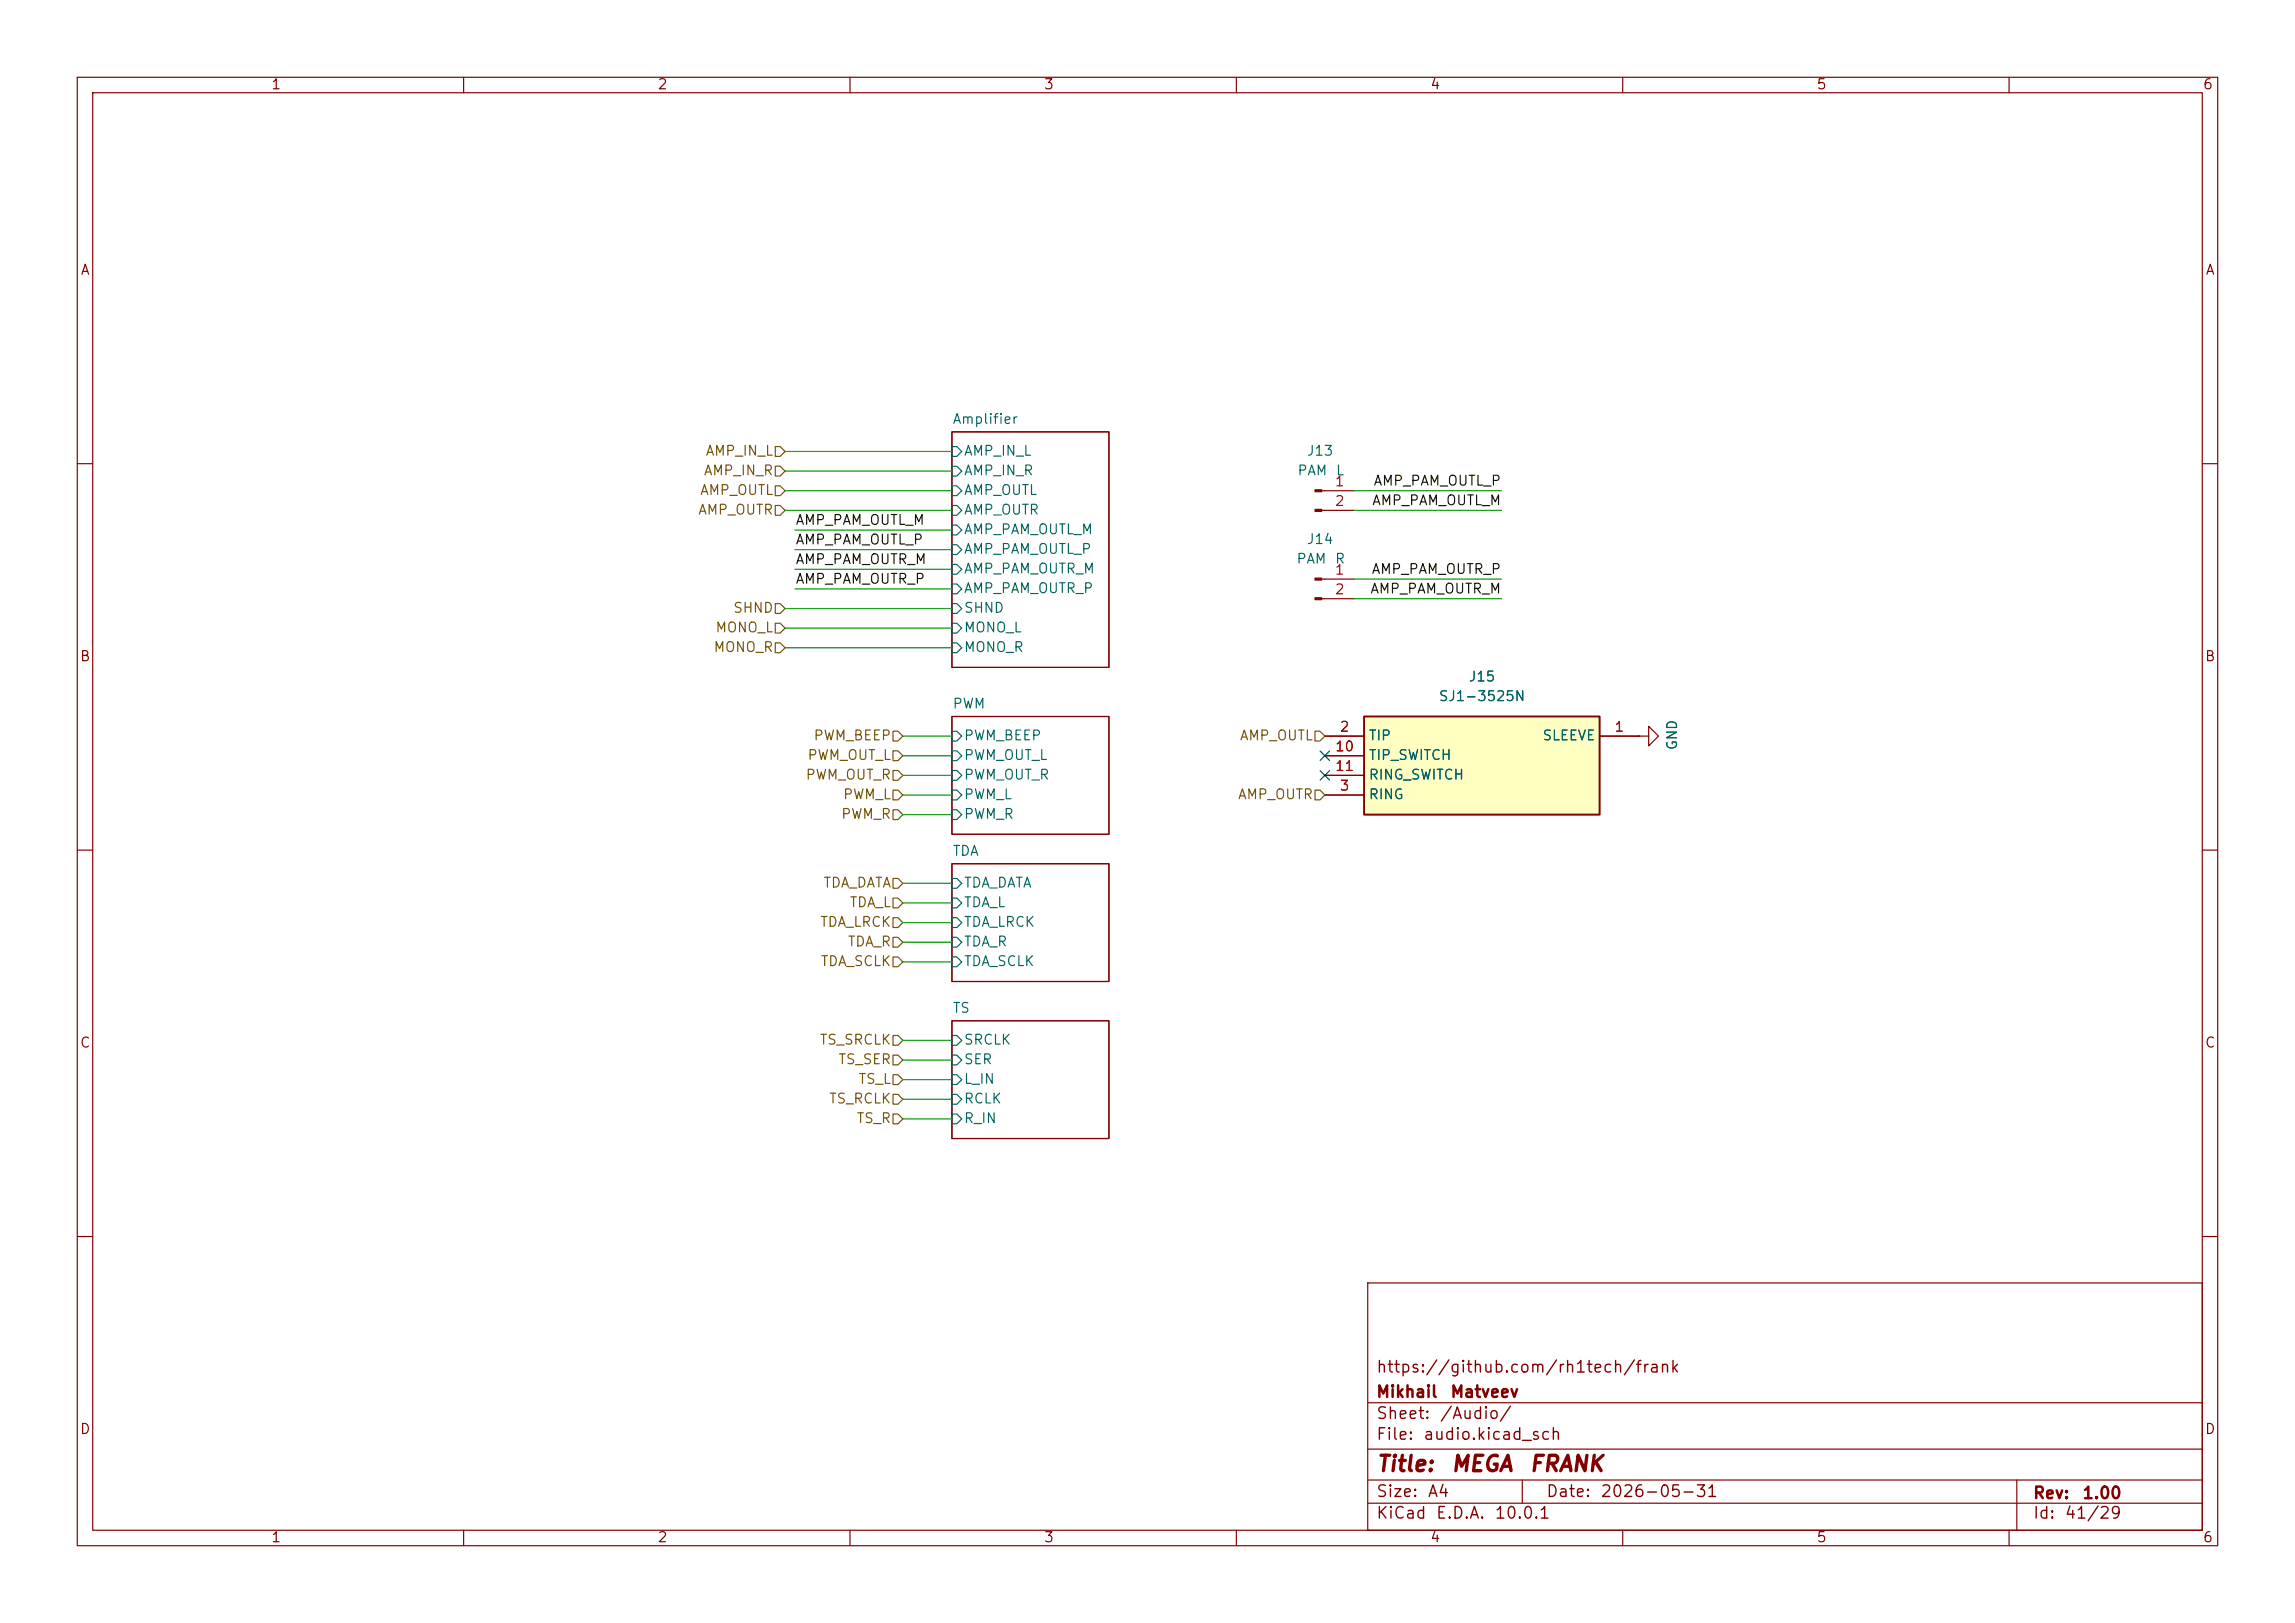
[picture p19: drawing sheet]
(kicad_sch
 (version 20260306)
 (generator "eeschema")
 (generator_version "10.0")
 (paper "A4")
 (title_block
  (title "${NAME}")
  (date "${DATE}")
  (rev "${VERSION}")
  (company "Mikhail Matveev")
  (comment 1 "https://github.com/rh1tech/frank"))
 (lib_symbols
  (symbol "FRANK:Conn_01x02_Pin"
   (pin_names
    (offset 1.016) (hide yes)) (exclude_from_sim no) (in_bom yes) (on_board yes)
   (in_pos_files yes)
   (duplicate_pin_numbers_are_jumpers no)
   (property "Reference" "J" (at 0 2.54 0) (show_name no) (do_not_autoplace no) (effects (font (size 1.27 1.27))))
   (property "Value" "Conn_01x02_Pin" (at 0 -5.08 0) (show_name no) (do_not_autoplace no) (effects (font (size 1.27 1.27))))
   (property "Footprint" "" (at 0 0 0) (show_name no) (do_not_autoplace no) (hide yes) (effects (font (size 1.27 1.27))))
   (property "Datasheet" "" (at 0 0 0) (show_name no) (do_not_autoplace no) (hide yes) (effects (font (size 1.27 1.27))))
   (property "Description" "Generic connector, single row, 01x02, script generated" (at 0 0 0) (show_name no) (do_not_autoplace no) (hide yes) (effects (font (size 1.27 1.27))))
   (property "ki_locked" "" (at 0 0 0) (show_name no) (do_not_autoplace no) (effects (font (size 1.27 1.27))))
   (symbol "Conn_01x02_Pin_1_1"
    (rectangle (start 0.8636 0.127) (end 0 -0.127) (stroke (width 0.1524) (type default)) (fill (type outline)))
    (rectangle (start 0.8636 -2.413) (end 0 -2.667) (stroke (width 0.1524) (type default)) (fill (type outline)))
    (polyline (pts (xy 1.27 0) (xy 0.8636 0)) (stroke (width 0.1524) (type default)) (fill (type none)))
    (polyline (pts (xy 1.27 -2.54) (xy 0.8636 -2.54)) (stroke (width 0.1524) (type default)) (fill (type none)))
    (pin passive line (at 5.08 0 180) (length 3.81) (name "Pin_1" (effects (font (size 1.27 1.27)))) (number "1" (effects (font (size 1.27 1.27)))))
    (pin passive line (at 5.08 -2.54 180) (length 3.81) (name "Pin_2" (effects (font (size 1.27 1.27)))) (number "2" (effects (font (size 1.27 1.27))))))
   (embedded_fonts no))
  (symbol "FRANK:GND"
   (power global)
   (pin_numbers (hide yes))
   (pin_names
    (offset 0) (hide yes)) (exclude_from_sim no) (in_bom yes) (on_board yes)
   (in_pos_files yes)
   (duplicate_pin_numbers_are_jumpers no)
   (property "Reference" "#PWR" (at 0 -6.35 0) (show_name no) (do_not_autoplace no) (hide yes) (effects (font (size 1.27 1.27))))
   (property "Value" "GND" (at 0 -3.81 0) (show_name no) (do_not_autoplace no) (effects (font (size 1.27 1.27))))
   (property "Footprint" "" (at 0 0 0) (show_name no) (do_not_autoplace no) (hide yes) (effects (font (size 1.27 1.27))))
   (property "Datasheet" "" (at 0 0 0) (show_name no) (do_not_autoplace no) (hide yes) (effects (font (size 1.27 1.27))))
   (property "Description" "Power symbol creates a global label with name \"GND\" , ground" (at 0 0 0) (show_name no) (do_not_autoplace no) (hide yes) (effects (font (size 1.27 1.27))))
   (symbol "GND_0_1"
    (polyline (pts (xy 0 0) (xy 0 -1.27) (xy 1.27 -1.27) (xy 0 -2.54) (xy -1.27 -1.27) (xy 0 -1.27)) (stroke (width 0) (type default)) (fill (type none))))
   (symbol "GND_1_1"
    (pin power_in line (at 0 0 270) (length 0) (name "" (effects (font (size 1.27 1.27)))) (number "1" (effects (font (size 1.27 1.27))))))
   (embedded_fonts no))
  (symbol "FRANK:SJ1-3525N" (exclude_from_sim no) (in_bom yes) (on_board yes)
   (in_pos_files yes)
   (duplicate_pin_numbers_are_jumpers no)
   (property "Reference" "J19" (at 20.32 7.62 0) (show_name no) (do_not_autoplace no) (effects (font (size 1.27 1.27))))
   (property "Value" "SJ1-3525N" (at 20.32 5.08 0) (show_name no) (do_not_autoplace no) (effects (font (size 1.27 1.27))))
   (property "Footprint" "FRANK:AudioJack_3.5mm_SJ1-3525N" (at 36.83 -94.92 0) (show_name no) (do_not_autoplace no) (hide yes) (effects (font (size 1.27 1.27)) (justify left top)))
   (property "Datasheet" "https://www.sameskydevices.com/product/resource/sj1-352xn.pdf" (at 36.83 -194.92 0) (show_name no) (do_not_autoplace no) (hide yes) (effects (font (size 1.27 1.27)) (justify left top)))
   (property "Description" "3.5 mm, Stereo, Right Angle, Through Hole, 3 Conductors, 2 Internal Switches, Audio Jack Connector" (at 0 0 0) (show_name no) (do_not_autoplace no) (hide yes) (effects (font (size 1.27 1.27))))
   (property "Height" "" (at 36.83 -394.92 0) (show_name no) (do_not_autoplace no) (hide yes) (effects (font (size 1.27 1.27)) (justify left top)))
   (property "Mouser Part Number" "490-SJ1-3525N" (at 36.83 -494.92 0) (show_name no) (do_not_autoplace no) (hide yes) (effects (font (size 1.27 1.27)) (justify left top)))
   (property "Mouser Price/Stock" "https://www.mouser.co.uk/ProductDetail/CUI-Devices/SJ1-3525N?qs=WyjlAZoYn505QPmBO3I74g%3D%3D" (at 36.83 -594.92 0) (show_name no) (do_not_autoplace no) (hide yes) (effects (font (size 1.27 1.27)) (justify left top)))
   (property "Manufacturer_Name" "Same Sky" (at 36.83 -694.92 0) (show_name no) (do_not_autoplace no) (hide yes) (effects (font (size 1.27 1.27)) (justify left top)))
   (property "Manufacturer_Part_Number" "SJ1-3525N" (at 36.83 -794.92 0) (show_name no) (do_not_autoplace no) (hide yes) (effects (font (size 1.27 1.27)) (justify left top)))
   (property "Sim.Device" "" (at 0 0 0) (show_name no) (do_not_autoplace no) (hide yes) (effects (font (size 1.27 1.27))))
   (symbol "SJ1-3525N_1_1"
    (rectangle (start 5.08 2.54) (end 35.56 -10.16) (stroke (width 0.254) (type default)) (fill (type background)))
    (pin passive line (at 40.64 0 180) (length 5.08) (name "SLEEVE" (effects (font (size 1.27 1.27)))) (number "1" (effects (font (size 1.27 1.27)))))
    (pin passive line (at 0 0 0) (length 5.08) (name "TIP" (effects (font (size 1.27 1.27)))) (number "2" (effects (font (size 1.27 1.27)))))
    (pin passive line (at 0 -7.62 0) (length 5.08) (name "RING" (effects (font (size 1.27 1.27)))) (number "3" (effects (font (size 1.27 1.27)))))
    (pin passive line (at 0 -2.54 0) (length 5.08) (name "TIP_SWITCH" (effects (font (size 1.27 1.27)))) (number "10" (effects (font (size 1.27 1.27)))))
    (pin passive line (at 0 -5.08 0) (length 5.08) (name "RING_SWITCH" (effects (font (size 1.27 1.27)))) (number "11" (effects (font (size 1.27 1.27))))))
   (embedded_fonts no)))
 (no_connect
  (at 171.45 97.79))
 (no_connect
  (at 171.45 100.33))
 (wire
  (pts (xy 116.84 142.24) (xy 123.19 142.24))
  (stroke (width 0) (type default)))
 (wire
  (pts (xy 116.84 121.92) (xy 123.19 121.92))
  (stroke (width 0) (type default)))
 (wire
  (pts (xy 175.26 74.93) (xy 194.31 74.93))
  (stroke (width 0) (type default)))
 (wire
  (pts (xy 101.6 66.04) (xy 123.19 66.04))
  (stroke (width 0) (type default)))
 (wire
  (pts (xy 102.87 71.12) (xy 123.19 71.12))
  (stroke (width 0) (type default)))
 (wire
  (pts (xy 101.6 63.5) (xy 123.19 63.5))
  (stroke (width 0) (type default)))
 (wire
  (pts (xy 102.87 73.66) (xy 123.19 73.66))
  (stroke (width 0) (type default)))
 (wire
  (pts (xy 116.84 95.25) (xy 123.19 95.25))
  (stroke (width 0) (type default)))
 (wire
  (pts (xy 116.84 139.7) (xy 123.19 139.7))
  (stroke (width 0) (type default)))
 (wire
  (pts (xy 102.87 68.58) (xy 123.19 68.58))
  (stroke (width 0) (type default)))
 (wire
  (pts (xy 116.84 119.38) (xy 123.19 119.38))
  (stroke (width 0) (type default)))
 (wire
  (pts (xy 175.26 63.5) (xy 194.31 63.5))
  (stroke (width 0) (type default)))
 (wire
  (pts (xy 116.84 105.41) (xy 123.19 105.41))
  (stroke (width 0) (type default)))
 (wire
  (pts (xy 116.84 116.84) (xy 123.19 116.84))
  (stroke (width 0) (type default)))
 (wire
  (pts (xy 175.26 66.04) (xy 194.31 66.04))
  (stroke (width 0) (type default)))
 (wire
  (pts (xy 116.84 124.46) (xy 123.19 124.46))
  (stroke (width 0) (type default)))
 (wire
  (pts (xy 116.84 114.3) (xy 123.19 114.3))
  (stroke (width 0) (type default)))
 (wire
  (pts (xy 116.84 137.16) (xy 123.19 137.16))
  (stroke (width 0) (type default)))
 (wire
  (pts (xy 116.84 100.33) (xy 123.19 100.33))
  (stroke (width 0) (type default)))
 (wire
  (pts (xy 101.6 60.96) (xy 123.19 60.96))
  (stroke (width 0) (type default)))
 (wire
  (pts (xy 101.6 58.42) (xy 123.19 58.42))
  (stroke (width 0) (type default)))
 (wire
  (pts (xy 101.6 78.74) (xy 123.19 78.74))
  (stroke (width 0) (type default)))
 (wire
  (pts (xy 116.84 134.62) (xy 123.19 134.62))
  (stroke (width 0) (type default)))
 (wire
  (pts (xy 101.6 81.28) (xy 123.19 81.28))
  (stroke (width 0) (type default)))
 (wire
  (pts (xy 101.6 83.82) (xy 123.19 83.82))
  (stroke (width 0) (type default)))
 (wire
  (pts (xy 116.84 102.87) (xy 123.19 102.87))
  (stroke (width 0) (type default)))
 (wire
  (pts (xy 116.84 97.79) (xy 123.19 97.79))
  (stroke (width 0) (type default)))
 (wire
  (pts (xy 175.26 77.47) (xy 194.31 77.47))
  (stroke (width 0) (type default)))
 (wire
  (pts (xy 116.84 144.78) (xy 123.19 144.78))
  (stroke (width 0) (type default)))
 (wire
  (pts (xy 102.87 76.2) (xy 123.19 76.2))
  (stroke (width 0) (type default)))
 (label "AMP_PAM_OUTL_M"
  (at 102.87 68.58 0)
  (effects (font (size 1.27 1.27)) (justify left bottom)))
 (label "AMP_PAM_OUTL_M"
  (at 194.31 66.04 180)
  (effects (font (size 1.27 1.27)) (justify right bottom)))
 (label "AMP_PAM_OUTR_P"
  (at 102.87 76.2 0)
  (effects (font (size 1.27 1.27)) (justify left bottom)))
 (label "AMP_PAM_OUTR_M"
  (at 102.87 73.66 0)
  (effects (font (size 1.27 1.27)) (justify left bottom)))
 (label "AMP_PAM_OUTR_M"
  (at 194.31 77.47 180)
  (effects (font (size 1.27 1.27)) (justify right bottom)))
 (label "AMP_PAM_OUTL_P"
  (at 194.31 63.5 180)
  (effects (font (size 1.27 1.27)) (justify right bottom)))
 (label "AMP_PAM_OUTR_P"
  (at 194.31 74.93 180)
  (effects (font (size 1.27 1.27)) (justify right bottom)))
 (label "AMP_PAM_OUTL_P"
  (at 102.87 71.12 0)
  (effects (font (size 1.27 1.27)) (justify left bottom)))
 (hierarchical_label "PWM_OUT_R"
  (shape input)
  (at 116.84 100.33 180)
  (effects (font (size 1.27 1.27)) (justify right)))
 (hierarchical_label "TDA_SCLK"
  (shape input)
  (at 116.84 124.46 180)
  (effects (font (size 1.27 1.27)) (justify right)))
 (hierarchical_label "TDA_L"
  (shape input)
  (at 116.84 116.84 180)
  (effects (font (size 1.27 1.27)) (justify right)))
 (hierarchical_label "TDA_DATA"
  (shape input)
  (at 116.84 114.3 180)
  (effects (font (size 1.27 1.27)) (justify right)))
 (hierarchical_label "TDA_LRCK"
  (shape input)
  (at 116.84 119.38 180)
  (effects (font (size 1.27 1.27)) (justify right)))
 (hierarchical_label "PWM_OUT_L"
  (shape input)
  (at 116.84 97.79 180)
  (effects (font (size 1.27 1.27)) (justify right)))
 (hierarchical_label "PWM_R"
  (shape input)
  (at 116.84 105.41 180)
  (effects (font (size 1.27 1.27)) (justify right)))
 (hierarchical_label "AMP_IN_R"
  (shape input)
  (at 101.6 60.96 180)
  (effects (font (size 1.27 1.27)) (justify right)))
 (hierarchical_label "TS_R"
  (shape input)
  (at 116.84 144.78 180)
  (effects (font (size 1.27 1.27)) (justify right)))
 (hierarchical_label "AMP_OUTL"
  (shape input)
  (at 101.6 63.5 180)
  (effects (font (size 1.27 1.27)) (justify right)))
 (hierarchical_label "AMP_IN_L"
  (shape input)
  (at 101.6 58.42 180)
  (effects (font (size 1.27 1.27)) (justify right)))
 (hierarchical_label "MONO_L"
  (shape input)
  (at 101.6 81.28 180)
  (effects (font (size 1.27 1.27)) (justify right)))
 (hierarchical_label "PWM_BEEP"
  (shape input)
  (at 116.84 95.25 180)
  (effects (font (size 1.27 1.27)) (justify right)))
 (hierarchical_label "SHND"
  (shape input)
  (at 101.6 78.74 180)
  (effects (font (size 1.27 1.27)) (justify right)))
 (hierarchical_label "AMP_OUTR"
  (shape input)
  (at 171.45 102.87 180)
  (effects (font (size 1.27 1.27)) (justify right)))
 (hierarchical_label "AMP_OUTR"
  (shape input)
  (at 101.6 66.04 180)
  (effects (font (size 1.27 1.27)) (justify right)))
 (hierarchical_label "TS_SRCLK"
  (shape input)
  (at 116.84 134.62 180)
  (effects (font (size 1.27 1.27)) (justify right)))
 (hierarchical_label "MONO_R"
  (shape input)
  (at 101.6 83.82 180)
  (effects (font (size 1.27 1.27)) (justify right)))
 (hierarchical_label "AMP_OUTL"
  (shape input)
  (at 171.45 95.25 180)
  (effects (font (size 1.27 1.27)) (justify right)))
 (hierarchical_label "TS_SER"
  (shape input)
  (at 116.84 137.16 180)
  (effects (font (size 1.27 1.27)) (justify right)))
 (hierarchical_label "TDA_R"
  (shape input)
  (at 116.84 121.92 180)
  (effects (font (size 1.27 1.27)) (justify right)))
 (hierarchical_label "TS_L"
  (shape input)
  (at 116.84 139.7 180)
  (effects (font (size 1.27 1.27)) (justify right)))
 (hierarchical_label "TS_RCLK"
  (shape input)
  (at 116.84 142.24 180)
  (effects (font (size 1.27 1.27)) (justify right)))
 (hierarchical_label "PWM_L"
  (shape input)
  (at 116.84 102.87 180)
  (effects (font (size 1.27 1.27)) (justify right)))
 (symbol
  (lib_id "FRANK:GND")
  (at 212.09 95.25 90)
  (unit 1)
  (body_style 1)
  (exclude_from_sim no)
  (in_bom yes)
  (on_board yes)
  (in_pos_files yes)
  (dnp no)
  (property "Reference" "#PWR0144" (at 218.44 95.25 0) (hide yes) (show_name no) (do_not_autoplace no) (effects (font (size 1.27 1.27))))
  (property "Value" "GND" (at 216.4842 95.123 0) (show_name no) (do_not_autoplace no) (effects (font (size 1.27 1.27))))
  (property "Footprint" "" (at 212.09 95.25 0) (hide yes) (show_name no) (do_not_autoplace no) (effects (font (size 1.27 1.27))))
  (property "Datasheet" "" (at 212.09 95.25 0) (hide yes) (show_name no) (do_not_autoplace no) (effects (font (size 1.27 1.27))))
  (property "Description" "Power symbol creates a global label with name \"GND\" , ground" (at 212.09 95.25 0) (hide yes) (show_name no) (do_not_autoplace no) (effects (font (size 1.27 1.27))))
  (pin "1"))
 (symbol
  (lib_id "FRANK:Conn_01x02_Pin")
  (at 170.18 74.93 0)
  (unit 1)
  (body_style 1)
  (exclude_from_sim no)
  (in_bom yes)
  (on_board yes)
  (in_pos_files yes)
  (dnp no)
  (property "Reference" "J14" (at 170.815 69.85 0) (show_name no) (do_not_autoplace no) (effects (font (size 1.27 1.27))))
  (property "Value" "PAM R" (at 170.815 72.39 0) (show_name no) (do_not_autoplace no) (effects (font (size 1.27 1.27))))
  (property "Footprint" "FRANK:JST_GH_1x02_P1.25mm" (at 170.18 74.93 0) (hide yes) (show_name no) (do_not_autoplace no) (effects (font (size 1.27 1.27))))
  (property "Datasheet" "" (at 170.18 74.93 0) (hide yes) (show_name no) (do_not_autoplace no) (effects (font (size 1.27 1.27))))
  (property "Description" "Generic connector, single row, 01x02, script generated" (at 170.18 74.93 0) (hide yes) (show_name no) (do_not_autoplace no) (effects (font (size 1.27 1.27))))
  (property "AliExpress" "https://www.aliexpress.com/item/1005001649158434.html" (at 180.594 82.296 0) (hide yes) (show_name no) (do_not_autoplace no) (effects (font (size 1.27 1.27))))
  (property "Availability" "" (at 170.18 74.93 0) (show_name no) (do_not_autoplace no) (effects (font (size 1.27 1.27))))
  (property "Check_prices" "" (at 170.18 74.93 0) (show_name no) (do_not_autoplace no) (effects (font (size 1.27 1.27))))
  (property "Description_1" "" (at 170.18 74.93 0) (show_name no) (do_not_autoplace no) (effects (font (size 1.27 1.27))))
  (property "MF" "" (at 170.18 74.93 0) (show_name no) (do_not_autoplace no) (effects (font (size 1.27 1.27))))
  (property "MP" "" (at 170.18 74.93 0) (show_name no) (do_not_autoplace no) (effects (font (size 1.27 1.27))))
  (property "Package" "" (at 170.18 74.93 0) (show_name no) (do_not_autoplace no) (effects (font (size 1.27 1.27))))
  (property "Price" "" (at 170.18 74.93 0) (show_name no) (do_not_autoplace no) (effects (font (size 1.27 1.27))))
  (property "SnapEDA_Link" "" (at 170.18 74.93 0) (show_name no) (do_not_autoplace no) (effects (font (size 1.27 1.27))))
  (pin "2")
  (pin "1"))
 (symbol
  (lib_id "FRANK:Conn_01x02_Pin")
  (at 170.18 63.5 0)
  (unit 1)
  (body_style 1)
  (exclude_from_sim no)
  (in_bom yes)
  (on_board yes)
  (in_pos_files yes)
  (dnp no)
  (property "Reference" "J13" (at 170.815 58.42 0) (show_name no) (do_not_autoplace no) (effects (font (size 1.27 1.27))))
  (property "Value" "PAM L" (at 170.815 60.96 0) (show_name no) (do_not_autoplace no) (effects (font (size 1.27 1.27))))
  (property "Footprint" "FRANK:JST_GH_1x02_P1.25mm" (at 170.18 63.5 0) (hide yes) (show_name no) (do_not_autoplace no) (effects (font (size 1.27 1.27))))
  (property "Datasheet" "" (at 170.18 63.5 0) (hide yes) (show_name no) (do_not_autoplace no) (effects (font (size 1.27 1.27))))
  (property "Description" "Generic connector, single row, 01x02, script generated" (at 170.18 63.5 0) (hide yes) (show_name no) (do_not_autoplace no) (effects (font (size 1.27 1.27))))
  (property "AliExpress" "https://www.aliexpress.com/item/1005001649158434.html" (at 182.118 51.816 0) (hide yes) (show_name no) (do_not_autoplace no) (effects (font (size 1.27 1.27))))
  (property "Availability" "" (at 170.18 63.5 0) (show_name no) (do_not_autoplace no) (effects (font (size 1.27 1.27))))
  (property "Check_prices" "" (at 170.18 63.5 0) (show_name no) (do_not_autoplace no) (effects (font (size 1.27 1.27))))
  (property "Description_1" "" (at 170.18 63.5 0) (show_name no) (do_not_autoplace no) (effects (font (size 1.27 1.27))))
  (property "MF" "" (at 170.18 63.5 0) (show_name no) (do_not_autoplace no) (effects (font (size 1.27 1.27))))
  (property "MP" "" (at 170.18 63.5 0) (show_name no) (do_not_autoplace no) (effects (font (size 1.27 1.27))))
  (property "Package" "" (at 170.18 63.5 0) (show_name no) (do_not_autoplace no) (effects (font (size 1.27 1.27))))
  (property "Price" "" (at 170.18 63.5 0) (show_name no) (do_not_autoplace no) (effects (font (size 1.27 1.27))))
  (property "SnapEDA_Link" "" (at 170.18 63.5 0) (show_name no) (do_not_autoplace no) (effects (font (size 1.27 1.27))))
  (pin "2")
  (pin "1"))
 (symbol
  (lib_id "FRANK:SJ1-3525N")
  (at 171.45 95.25 0)
  (unit 1)
  (body_style 1)
  (exclude_from_sim no)
  (in_bom yes)
  (on_board yes)
  (in_pos_files yes)
  (dnp no)
  (fields_autoplaced yes)
  (property "Reference" "J15" (at 191.77 87.63 0) (show_name no) (do_not_autoplace no) (effects (font (size 1.27 1.27))))
  (property "Value" "SJ1-3525N" (at 191.77 90.17 0) (show_name no) (do_not_autoplace no) (effects (font (size 1.27 1.27))))
  (property "Footprint" "FRANK:AudioJack_3.5mm_SJ1-3525N" (at 208.28 190.17 0) (hide yes) (show_name no) (do_not_autoplace no) (effects (font (size 1.27 1.27)) (justify left top)))
  (property "Datasheet" "https://www.sameskydevices.com/product/resource/sj1-352xn.pdf" (at 208.28 290.17 0) (hide yes) (show_name no) (do_not_autoplace no) (effects (font (size 1.27 1.27)) (justify left top)))
  (property "Description" "3.5 mm, Stereo, Right Angle, Through Hole, 3 Conductors, 2 Internal Switches, Audio Jack Connector" (at 171.45 95.25 0) (hide yes) (show_name no) (do_not_autoplace no) (effects (font (size 1.27 1.27))))
  (property "Height" "" (at 208.28 490.17 0) (hide yes) (show_name no) (do_not_autoplace no) (effects (font (size 1.27 1.27)) (justify left top)))
  (property "Mouser Part Number" "490-SJ1-3525N" (at 208.28 590.17 0) (hide yes) (show_name no) (do_not_autoplace no) (effects (font (size 1.27 1.27)) (justify left top)))
  (property "Mouser Price/Stock" "https://www.mouser.co.uk/ProductDetail/CUI-Devices/SJ1-3525N?qs=WyjlAZoYn505QPmBO3I74g%3D%3D" (at 208.28 690.17 0) (hide yes) (show_name no) (do_not_autoplace no) (effects (font (size 1.27 1.27)) (justify left top)))
  (property "Manufacturer_Name" "Same Sky" (at 208.28 790.17 0) (hide yes) (show_name no) (do_not_autoplace no) (effects (font (size 1.27 1.27)) (justify left top)))
  (property "Manufacturer_Part_Number" "SJ1-3525N" (at 208.28 890.17 0) (hide yes) (show_name no) (do_not_autoplace no) (effects (font (size 1.27 1.27)) (justify left top)))
  (property "Sim.Device" "" (at 171.45 95.25 0) (hide yes) (show_name no) (do_not_autoplace no) (effects (font (size 1.27 1.27))))
  (pin "11")
  (pin "1")
  (pin "10")
  (pin "3")
  (pin "2"))
 (sheet
  (at 123.19 111.76)
  (size 20.32 15.24)
  (exclude_from_sim no)
  (in_bom yes)
  (on_board yes)
  (dnp no)
  (fields_autoplaced yes)
  (stroke (width 0.1524) (type solid))
  (fill (color 0 0 0 0))
  (property "Sheetname" "TDA" (at 123.19 111.0484 0) (show_name no) (do_not_autoplace no) (effects (font (size 1.27 1.27)) (justify left bottom)))
  (property "Sheetfile" "tda.kicad_sch" (at 123.19 127.5846 0) (hide yes) (show_name no) (do_not_autoplace no) (effects (font (size 1.27 1.27)) (justify left top)))
  (pin "TDA_DATA" input (at 123.19 114.3 180) (effects (font (size 1.27 1.27)) (justify left)))
  (pin "TDA_L" input (at 123.19 116.84 180) (effects (font (size 1.27 1.27)) (justify left)))
  (pin "TDA_LRCK" input (at 123.19 119.38 180) (effects (font (size 1.27 1.27)) (justify left)))
  (pin "TDA_R" input (at 123.19 121.92 180) (effects (font (size 1.27 1.27)) (justify left)))
  (pin "TDA_SCLK" input (at 123.19 124.46 180) (effects (font (size 1.27 1.27)) (justify left))))
 (sheet
  (at 123.19 55.88)
  (size 20.32 30.48)
  (exclude_from_sim no)
  (in_bom yes)
  (on_board yes)
  (dnp no)
  (fields_autoplaced yes)
  (stroke (width 0.1524) (type solid))
  (fill (color 0 0 0 0))
  (property "Sheetname" "Amplifier" (at 123.19 55.1684 0) (show_name no) (do_not_autoplace no) (effects (font (size 1.27 1.27)) (justify left bottom)))
  (property "Sheetfile" "amp.kicad_sch" (at 123.19 86.9446 0) (hide yes) (show_name no) (do_not_autoplace no) (effects (font (size 1.27 1.27)) (justify left top)))
  (pin "AMP_IN_L" input (at 123.19 58.42 180) (effects (font (size 1.27 1.27)) (justify left)))
  (pin "AMP_IN_R" input (at 123.19 60.96 180) (effects (font (size 1.27 1.27)) (justify left)))
  (pin "AMP_OUTL" input (at 123.19 63.5 180) (effects (font (size 1.27 1.27)) (justify left)))
  (pin "AMP_OUTR" input (at 123.19 66.04 180) (effects (font (size 1.27 1.27)) (justify left)))
  (pin "AMP_PAM_OUTL_M" input (at 123.19 68.58 180) (effects (font (size 1.27 1.27)) (justify left)))
  (pin "AMP_PAM_OUTL_P" input (at 123.19 71.12 180) (effects (font (size 1.27 1.27)) (justify left)))
  (pin "AMP_PAM_OUTR_M" input (at 123.19 73.66 180) (effects (font (size 1.27 1.27)) (justify left)))
  (pin "AMP_PAM_OUTR_P" input (at 123.19 76.2 180) (effects (font (size 1.27 1.27)) (justify left)))
  (pin "SHND" input (at 123.19 78.74 180) (effects (font (size 1.27 1.27)) (justify left)))
  (pin "MONO_R" input (at 123.19 83.82 180) (effects (font (size 1.27 1.27)) (justify left)))
  (pin "MONO_L" input (at 123.19 81.28 180) (effects (font (size 1.27 1.27)) (justify left))))
 (sheet
  (at 123.19 132.08)
  (size 20.32 15.24)
  (exclude_from_sim no)
  (in_bom yes)
  (on_board yes)
  (dnp no)
  (fields_autoplaced yes)
  (stroke (width 0.1524) (type solid))
  (fill (color 0 0 0 0))
  (property "Sheetname" "TS" (at 123.19 131.3684 0) (show_name no) (do_not_autoplace no) (effects (font (size 1.27 1.27)) (justify left bottom)))
  (property "Sheetfile" "turbosound.kicad_sch" (at 123.19 147.9046 0) (hide yes) (show_name no) (do_not_autoplace no) (effects (font (size 1.27 1.27)) (justify left top)))
  (pin "RCLK" input (at 123.19 142.24 180) (effects (font (size 1.27 1.27)) (justify left)))
  (pin "SER" input (at 123.19 137.16 180) (effects (font (size 1.27 1.27)) (justify left)))
  (pin "SRCLK" input (at 123.19 134.62 180) (effects (font (size 1.27 1.27)) (justify left)))
  (pin "L_IN" input (at 123.19 139.7 180) (effects (font (size 1.27 1.27)) (justify left)))
  (pin "R_IN" input (at 123.19 144.78 180) (effects (font (size 1.27 1.27)) (justify left))))
 (sheet
  (at 123.19 92.71)
  (size 20.32 15.24)
  (exclude_from_sim no)
  (in_bom yes)
  (on_board yes)
  (dnp no)
  (fields_autoplaced yes)
  (stroke (width 0.1524) (type solid))
  (fill (color 0 0 0 0))
  (property "Sheetname" "PWM" (at 123.19 91.9984 0) (show_name no) (do_not_autoplace no) (effects (font (size 1.27 1.27)) (justify left bottom)))
  (property "Sheetfile" "pwm.kicad_sch" (at 123.19 108.5346 0) (hide yes) (show_name no) (do_not_autoplace no) (effects (font (size 1.27 1.27)) (justify left top)))
  (pin "PWM_L" input (at 123.19 102.87 180) (effects (font (size 1.27 1.27)) (justify left)))
  (pin "PWM_R" input (at 123.19 105.41 180) (effects (font (size 1.27 1.27)) (justify left)))
  (pin "PWM_BEEP" input (at 123.19 95.25 180) (effects (font (size 1.27 1.27)) (justify left)))
  (pin "PWM_OUT_L" input (at 123.19 97.79 180) (effects (font (size 1.27 1.27)) (justify left)))
  (pin "PWM_OUT_R" input (at 123.19 100.33 180) (effects (font (size 1.27 1.27)) (justify left)))))
